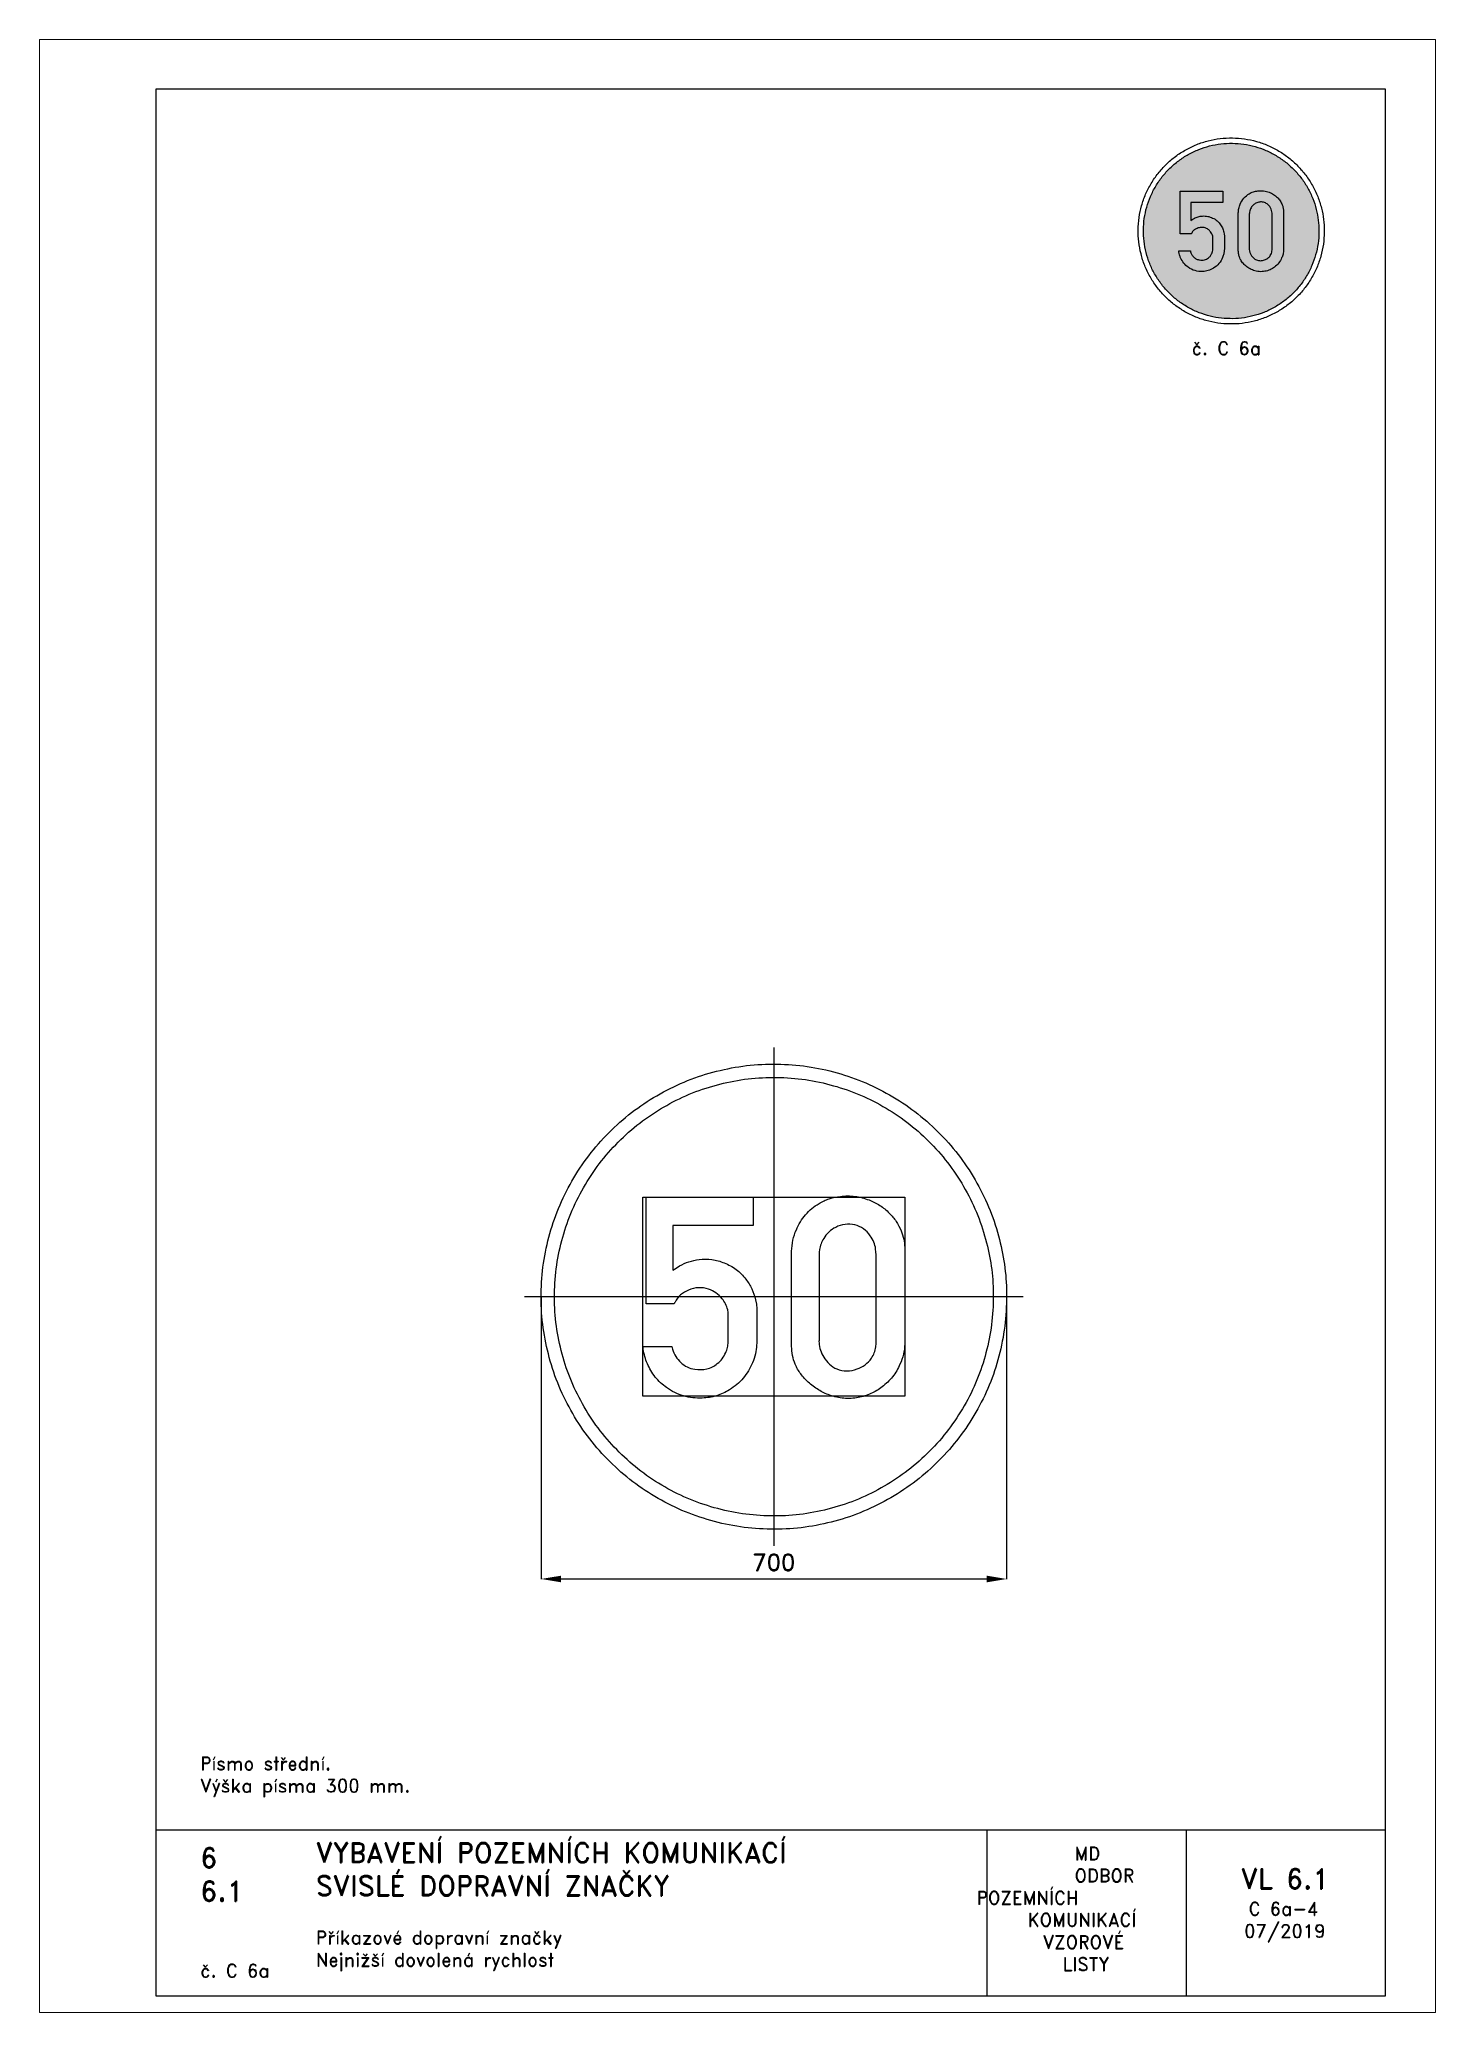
# Paper-space layout 'C 6a-4' of a CAD drawing. Header units: millimetres. Extents: x 0 to 210, y 0 to 297.
# The model-space entities are those that its viewports show. They can reach past a viewport. Long polylines and large blocks are cut down to what shows.
import ezdxf

# ---------------------------------------------------------------- set-up
doc = ezdxf.new("R2010")
doc.units = ezdxf.units.MM
doc.header["$LTSCALE"] = 5
doc.linetypes.add('ČERCHOVANÁX2', pattern=[2, 1, -0.5, 0, -0.5])
doc.linetypes.add('ČÁRKOVANÁX2', pattern=[1.5, 1, -0.5])
for name, color, linetype in [('Kóty', 2, 'Continuous'), ('Rozpiska', 7, 'Continuous'), ('Značka', 7, 'Continuous')]:
    doc.layers.add(name, color=color, linetype=linetype)
doc.layers.add('Rámeček', color=6, linetype='Continuous', plot=False)
doc.styles.get("Standard").update_dxf_attribs({"font": 'romand.shx', "height": 25})
doc.dimstyles.get("Standard").update_dxf_attribs({"dimtxt": 25, "dimasz": 30, "dimexe": 0.18, "dimexo": 0.0625, "dimgap": 12.5, "dimtad": 1, "dimdec": 0, "dimzin": 0, "dimdsep": 46, "dimtxsty": 'Standard', "dimcen": 0.09, "dimadec": 0, "dimazin": 0, "dimtfac": 1, "dimtdec": 0, "dimtofl": 0, "dimtmove": 0, "dimatfit": 3, "dimfxl": 1, "dimtolj": 1, "dimtzin": 0, "dimarcsym": 0})

psp = doc.layouts.new('C 6a-4')

# ---------------------------------------------------------------- texts
at = {"layer": 'Rozpiska', "color": 7, "attachment_point": 1}
for s, width, heights, insert, char_height in [('\\pi8.03909;{\\C6;č. C 6a}', 27.98293665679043, [2.666666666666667], (165.2758677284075, 251.5084026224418), 2), ('Písmo střední.\\PVýška písma 300 mm. {\\H1.83333x; }', 155.5010732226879, [0], (24.16971776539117, 38.48305460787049), 2), ('6', 149.04217740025, [0], (24.16971776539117, 24.77143633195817), 3), ('{\\C6;VYBAVENÍ POZEMNÍCH KOMUNIKACÍ\\P}SVISLÉ DOPRAVNÍ ZNAČKY{\\H1.34524x; }', 149.04217740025, [0], (41.56166878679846, 25.56072462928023), 3), ('\\pi14.7414;{\\C6;MD\\P\\pi2.36044;}ODBOR POZEMNÍCH{\\H1.57143x; }\\P\\pi7.69378;KOMUNIKACÍ{\\H1.5x; }\\P\\pi9.97949;{\\C6;VZOROVÉ\\H1.47619x; \\H0.67742x;\\P\\pi12.93187;LISTY\\H1.26984x; }', 33.10184048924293, [0], (140.9534725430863, 24.94523992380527), 2), ('\\pi1.03113;{\\H1.5x;\\C6;VL 6.1\\P\\pi2.22157;\\H0.66667x;C 6a-4\\H1.66666x; \\H0.6x;\\P\\pi1.5549;07/2019\\H1.80159x; }', 16.06225436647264, [0], (179.6550617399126, 21.60975232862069), 2), ('6.1', 149.04217740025, [0], (24.16971776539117, 19.77734483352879), 3), ('{\\C6;Příkazové dopravní značky\\P}Nejnižší dovolená rychlost{\\H1.83333x; }', 149.04217740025, [0], (41.56166878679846, 12.28505153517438), 2), ('{\\C6;č. C 6a}', 18.33049291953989, [2.666666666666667], (24.16971776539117, 7.300906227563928), 2)]:
    psp.add_mtext_dynamic_manual_height_columns(s, width=width, gutter_width=100, heights=heights, dxfattribs=dict(at, insert=insert, char_height=char_height))

msp = doc.modelspace()

# ---------------------------------------------------------------- blocks, each defined once
blk = doc.blocks.new('*D1')
at = {"layer": 'Defpoints', "color": 0, "transparency": 16777216}
for p in [(-350.0289204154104, 0), (349.995, -1.145499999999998), (349.995, -424.9729600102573)]:
    blk.add_point(p, dxfattribs=at)
at = {"layer": 'Kóty', "color": 0, "lineweight": -2, "transparency": 16777216}
for p, q in [((-350.0289204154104, -0.0625), (-350.0289204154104, -425.1529600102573)), ((349.995, -1.207999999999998), (349.995, -425.1529600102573)), ((-320.0289204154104, -424.9729600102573), (319.995, -424.9729600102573))]:
    blk.add_line(p, q, dxfattribs=at)
at = {"layer": 'Kóty', "color": 0, "transparency": 16777216}
for points in [[(-320.0289204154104, -419.9729600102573), (-320.0289204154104, -429.9729600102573), (-350.0289204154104, -424.9729600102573)], [(319.995, -419.9729600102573), (319.995, -429.9729600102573), (349.995, -424.9729600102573)]]:
    blk.add_solid(points, dxfattribs=at)
at = {"layer": 'Kóty', "color": 0, "transparency": 16777216, "insert": (-0.01696020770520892, -399.9729600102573), "char_height": 25, "attachment_point": 5}
blk.add_mtext('\\A1;700', dxfattribs=at)

# ---------------------------------------------------------------- dimensions: what is measured, and where the dimension line sits
at = {"layer": 'Kóty'}
dim = msp.add_linear_dim(base=(349.995, -424.9729600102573), p1=(-350.0289204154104, 0), p2=(349.995, -1.145499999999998), dimstyle='Standard', dxfattribs=at)
dim.commit()
dim.dimension.update_dxf_attribs({"geometry": '*D1', "text_midpoint": (-0.01696020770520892, -399.9729600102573)})

# ---------------------------------------------------------------- linework, layer by layer
at = {"layer": 'Značka', "color": 6, "linetype": 'ČERCHOVANÁX2', "lineweight": 25, "ltscale": 5}
for p, q in [((0, 375.0000000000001), (0, -375)), ((375.0000000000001, 0), (-375, 0))]:
    msp.add_line(p, q, dxfattribs=at)
at = {"layer": 'Značka', "color": 5}
for points in [[(350, 0), (349.99, -2.290999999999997), (349.97, -4.58099999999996, -0.0321663), (346.49, -50.20799999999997, -0.0357215), (336.8599999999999, -95.00400000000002, -0.03666290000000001), (321.8299999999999, -138.262, -0.0347537), (300.79, -178.953, -0.03403780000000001), (274.96, -216.774, -0.03445209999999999), (244.23, -250.7057, -0.03456), (209.51, -280.5629, -0.0344272), (171.02, -305.3736, -0.0343885), (129.75, -325.2231, -0.0344186), (86.15000000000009, -339.2308, -0.034423), (41.16000000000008, -347.72408, -0.0344168), (-4.579999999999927, -349.9700147, -0.0344158), (-50.24000000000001, -346.52732, -0.0344163), (-95, -336.8593, -0.0344176), (-138.22, -321.7156, -0.034417), (-178.95, -300.7922, -0.03441690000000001), (-216.78, -274.9795, -0.03441549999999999), (-250.706, -244.227, -0.0344176), (-280.5599999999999, -209.504, -0.034417), (-305.3739999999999, -171.017, -0.0344152), (-325.2239999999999, -129.751, -0.0344154), (-339.2310000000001, -86.154, -0.03441669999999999), (-347.7239999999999, -41.15600000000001, -0.0344172), (-349.97, 4.58099999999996, -0.0344173), (-346.5269999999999, 50.24400000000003, -0.03441830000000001), (-336.8589999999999, 95.00400000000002, -0.0344154), (-321.716, 138.22, -0.0344157), (-300.7919999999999, 178.953, -0.0344166), (-274.9789999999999, 216.776, -0.0344159), (-244.227, 250.706, -0.0344181), (-209.5, 280.5599999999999, -0.0344174), (-171.02, 305.3739999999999, -0.0344136), (-129.75, 325.2239999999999, -0.0344152), (-86.15000000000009, 339.2310000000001, -0.0344157), (-41.16000000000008, 347.7239999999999, -0.034416), (4.579999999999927, 349.97, -0.0344175), (50.24000000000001, 346.5269999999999, -0.0344181), (95, 336.8589999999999, -0.034416), (138.22, 321.715, -0.0344165), (178.95, 300.7919999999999, -0.0344151), (216.77, 274.98, -0.0344044), (250.71, 244.227, -0.03441369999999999), (280.5699999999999, 209.501, -0.0344845), (305.3699999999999, 171.0169999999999, -0.0344151), (325.2, 129.763, -0.0340739), (339.23, 86.154, -0.03279319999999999), (347.51, 43.38400000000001, -0.0342652), (350, 0)], [(330, 0), (329.99, -2.160000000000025), (329.97, -4.319999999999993, -0.0321704), (326.6900000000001, -47.339, -0.0357246), (317.6099999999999, -89.57499999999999, -0.0366679), (303.4400000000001, -130.361, -0.0347561), (283.5999999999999, -168.727, -0.0340394), (259.25, -204.387, -0.0344529), (230.27, -236.38, -0.0345589), (197.54, -264.5307, -0.0344254), (161.24, -287.9237, -0.0343884), (122.3299999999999, -306.6389, -0.0344174), (81.23000000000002, -319.8462, -0.0344235), (38.79999999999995, -327.8541, -0.03441690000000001), (-4.319999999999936, -329.9717, -0.0344158), (-47.36999999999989, -326.7258, -0.0344166), (-89.57999999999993, -317.6102, -0.03441669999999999), (-130.3199999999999, -303.3319, -0.0344173), (-168.73, -283.6041, -0.034418), (-204.3900000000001, -259.2663, -0.0344168), (-236.38, -230.271, -0.0344172), (-264.528, -197.532, -0.0344153), (-287.924, -161.245, -0.0344161), (-306.6389999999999, -122.337, -0.0344172), (-319.846, -81.231, -0.0344163), (-327.8539999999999, -38.80400000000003, -0.0344151), (-329.972, 4.319999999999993, -0.0344158), (-326.7260000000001, 47.37300000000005, -0.0344158), (-317.61, 89.57499999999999, -0.0344181), (-303.332, 130.3219999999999, -0.03441549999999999), (-283.6039999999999, 168.727, -0.0344164), (-259.2660000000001, 204.389, -0.0344177), (-230.27, 236.38, -0.0344184), (-197.53, 264.528, -0.0344153), (-161.24, 287.924, -0.0344176), (-122.3399999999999, 306.6389999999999, -0.0344177), (-81.23000000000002, 319.846, -0.034418), (-38.79999999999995, 327.8539999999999, -0.0344164), (4.319999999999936, 329.972, -0.0344175), (47.36999999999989, 326.7260000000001, -0.0344163), (89.57999999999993, 317.61, -0.0344148), (130.3199999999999, 303.332, -0.0344174), (168.73, 283.604, -0.0344175), (204.3900000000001, 259.2669999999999, -0.0344082), (236.3800000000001, 230.271, -0.0344144), (264.53, 197.529, -0.03448569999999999), (287.9200000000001, 161.245, -0.03441880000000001), (306.6199999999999, 122.348, -0.0340729), (319.8499999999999, 81.231, -0.0327889), (327.6500000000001, 40.90499999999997, -0.03426780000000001), (330, 0)], [(-153.665, -75.18700000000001), (-153.1350000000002, -77.11200000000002), (-152.5650000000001, -79.031, 0.0613233), (-147.665, -89.918, 0.0760517), (-140.0350000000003, -99.06200000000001, 0.0812556), (-130.3050000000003, -105.738, 0.0740284), (-118.8150000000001, -109.187, 0.10254), (-100.875, -108.647, 0.11698), (-85.06500000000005, -100.8440000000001, 0.0723219), (-77.69500000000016, -93.37799999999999, 0.0587961), (-72.47499999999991, -84.219, 0.0438492), (-69.82500000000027, -76.62900000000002, 0.050802), (-68.66499999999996, -68.75), (-68.58500000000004, -66.62700000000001), (-68.56500000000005, -64.5), (-68.56500000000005, -28.125), (-68.89499999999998, -23.89200000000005), (-69.50500000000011, -19.71900000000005, 0.06829860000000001), (-72.64499999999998, -11.00400000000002, 0.0540163), (-77.875, -3.155999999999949, 0.0692736), (-87.10500000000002, 5.689000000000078, 0.0805467), (-98.375, 11.375, 0.0978133), (-113.3650000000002, 13.5, 0.091139), (-128.375, 9.938000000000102, 0.08546519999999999), (-140.3450000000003, 2.710000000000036, 0.103676), (-148.625, -8.061999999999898), (-149.2850000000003, -9.383000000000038), (-149.915, -10.71900000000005), (-192.0350000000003, -10.71900000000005), (-192.0350000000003, 150), (-31.31500000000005, 150), (-31.31500000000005, 107.2190000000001), (-151.875, 107.2190000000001), (-151.875, 39.71900000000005), (-146.9250000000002, 43.08699999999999), (-141.8450000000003, 46.25, -0.0517312), (-127.7150000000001, 52.55099999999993, -0.0527099), (-112.5050000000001, 55.8130000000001, -0.0657962), (-93.24499999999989, 55.79199999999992, -0.0655575), (-74.59500000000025, 50.78099999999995, -0.06936039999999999), (-56.69500000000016, 40.91200000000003, -0.07134700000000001), (-42.25500000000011, 26.53099999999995, -0.0596386), (-33.1550000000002, 11.75099999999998, -0.05379590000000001), (-27.59500000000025, -4.686999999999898), (-26.29500000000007, -11.38599999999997), (-25.78500000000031, -18.15599999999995), (-25.78500000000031, -19.0619999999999), (-25.78500000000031, -19.96900000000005), (-25.78500000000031, -68.125), (-25.83500000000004, -70.26599999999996), (-25.91499999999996, -72.406, -0.04531180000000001), (-27.83500000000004, -86.11900000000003, -0.0436563), (-32.19500000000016, -99.375, -0.08087029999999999), (-46.17500000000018, -122.584, -0.0845335), (-66.84500000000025, -140.062, -0.06981210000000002), (-86.35500000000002, -149.132, -0.06678619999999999), (-107.625, -152.625, -0.0846279), (-135.8650000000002, -149.357, -0.0887259), (-161.3150000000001, -136.812, -0.07418949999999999), (-178.415, -120.939, -0.07096480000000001), (-190.2550000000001, -100.937, -0.03576459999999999), (-194.1350000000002, -90.21299999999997, -0.0371737), (-196.415, -79.094), (-196.6550000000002, -77.142), (-196.875, -75.18700000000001), (-153.665, -75.18700000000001)], [(26.71499999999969, 63.125), (26.69499999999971, 65.8130000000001), (26.71499999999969, 68.5, -0.0490054), (28.67499999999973, 84.90499999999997, -0.0499934), (33.875, 100.75, -0.0795294), (47.64499999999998, 123.3869999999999, -0.089089), (67.90499999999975, 140.1559999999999, -0.05978020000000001), (83.40499999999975, 147.3299999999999, -0.052019), (100.1549999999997, 150.9059999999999, -0.0620177), (121.9949999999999, 150.934, -0.06449640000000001), (143.125, 145.5309999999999, -0.0554423), (159.4549999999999, 137.362, -0.0554658), (173.585, 125.8130000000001, -0.0511153), (183.9749999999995, 113.3299999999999, -0.0548841), (191.4949999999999, 98.96900000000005, -0.0452565), (195.335, 86.644, -0.0459833), (196.875, 73.875), (196.9449999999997, 69.40599999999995), (196.875, 64.9380000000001), (196.875, -65.81200000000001), (196.8949999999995, -68.5), (196.875, -71.18700000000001, -0.0518055), (194.8450000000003, -86.73599999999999, -0.04968819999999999), (189.7150000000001, -101.6559999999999, -0.0667841), (178.5349999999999, -120.433, -0.0659158), (162.835, -135.6559999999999, -0.0611122), (145.9250000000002, -145.971, -0.06414919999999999), (127.0249999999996, -151.7809999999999, -0.06966080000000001), (105.2650000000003, -152.94, -0.0674536), (84.02499999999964, -148.2190000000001, -0.05680109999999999), (66.89499999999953, -140.108, -0.0495954), (51.77500000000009, -128.5, -0.048053), (40.3449999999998, -116.121, -0.06587180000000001), (32.08500000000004, -101.6559999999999, -0.0547746), (28.10500000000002, -88.50299999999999, -0.0423539), (26.71499999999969, -74.781), (26.65499999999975, -70.29000000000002), (26.71499999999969, -65.81200000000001), (26.71499999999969, 63.125)], [(67.90499999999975, 63.125), (67.90499999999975, -65.81200000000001), (67.875, -67.61099999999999), (67.90499999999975, -69.406, 0.0738544), (70.00500000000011, -80.51299999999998, 0.05953390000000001), (75.05500000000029, -90.906, 0.070728), (83.5649999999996, -101.593, 0.0945954), (94.77499999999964, -108.812, 0.108399), (109.7849999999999, -111.776, 0.08755639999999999), (125.2150000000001, -108.812, 0.0781617), (137.415, -102.471, 0.08816619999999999), (146.7150000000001, -92.68700000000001, 0.0617554), (151.085, -84.51400000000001, 0.06115449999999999), (153.335, -75.56200000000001), (153.7650000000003, -70.69799999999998), (153.875, -65.81200000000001), (153.875, 63.125), (153.585, 67.36800000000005), (153.125, 71.59400000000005, 0.0582864), (150.2849999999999, 82.149, 0.0647146), (144.9349999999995, 91.78099999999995, 0.0880844), (134.7550000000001, 102.024, 0.0978912), (121.6549999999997, 107.9059999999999, 0.0998442), (107.0550000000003, 108.8240000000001, 0.0882705), (92.99499999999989, 104.3440000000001, 0.07417889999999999), (82.64499999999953, 97.31500000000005, 0.075698), (74.90499999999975, 87.65599999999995, 0.05262029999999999), (71.03499999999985, 79.54199999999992, 0.04605069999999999), (68.83500000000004, 70.84400000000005), (68.29500000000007, 66.99099999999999), (67.90499999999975, 63.125)]]:
    msp.add_lwpolyline(points, format="xyb", dxfattribs=at)
at = {"layer": 'Značka', "color": 6, "linetype": 'ČÁRKOVANÁX2', "ltscale": 2.5}
msp.add_lwpolyline([(-196.875, -150), (-196.875, 150), (196.875, 150), (196.875, -150), (-196.875, -150)], dxfattribs=at)

msp.set_redraw_order([(e.dxf.handle, doc.entitydb.next_handle()) for e in msp.query("TEXT MTEXT ATTDEF DIMENSION ARC_DIMENSION")])  # texts and dimensions are drawn at this point

# ---------------------------------------------------------------- hatches: boundary and pattern name
at = {"layer": 'Značka'}
h = psp.add_hatch(color=170, dxfattribs=at)
h.dxf.hatch_style = 1
edge = h.paths.add_edge_path()
edge.add_line((192.466792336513, 268.1721524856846), (192.4663923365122, 268.0857524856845))
edge.add_line((192.4663923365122, 268.0857524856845), (192.4655923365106, 267.9993524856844))
edge.add_arc((179.0404361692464, 268.1575769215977), 13.42608852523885, 351.9550326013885, 359.3247622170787, ccw=False)
edge.add_arc((180.343392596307, 267.9726865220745), 12.11007966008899, 343.77571138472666, 351.9584472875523, ccw=False)
edge.add_arc((180.5739841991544, 267.6346265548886), 11.79708716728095, 336.6437800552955, 345.03940043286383, ccw=False)
edge.add_arc((179.9798400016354, 267.8931138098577), 12.44502238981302, 328.6751341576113, 336.6356778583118, ccw=False)
edge.add_arc((179.6576781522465, 267.8565320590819), 12.70276003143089, 321.7749359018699, 329.57157834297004, ccw=False)
edge.add_arc((179.7793968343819, 267.7608544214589), 12.5479387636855, 313.8837276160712, 321.7742480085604, ccw=False)
edge.add_arc((179.6887032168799, 267.6114398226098), 12.50425835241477, 306.7390423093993, 314.6578560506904, ccw=False)
edge.add_arc((179.6560243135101, 267.6511948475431), 12.55566458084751, 298.86266722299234, 306.75002863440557, ccw=False)
edge.add_arc((179.5030982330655, 267.5841003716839), 12.57182404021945, 291.74171365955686, 299.6206739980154, ccw=False)
edge.add_arc((179.5054266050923, 267.5690707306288), 12.55700153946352, 283.8719013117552, 291.75724829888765, ccw=False)
edge.add_arc((179.3439413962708, 267.5289924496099), 12.55791085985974, 276.74460982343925, 284.6310555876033, ccw=False)
edge.add_arc((179.3418366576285, 267.5296338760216), 12.55879519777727, 268.869210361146, 276.75380193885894, ccw=False)
edge.add_arc((179.175009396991, 267.5320668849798), 12.55904371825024, 261.7459113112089, 269.63038843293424, ccw=False)
edge.add_arc((179.1732760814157, 267.5354071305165), 12.56210071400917, 253.8713764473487, 261.7559222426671, ccw=False)
edge.add_arc((179.0125086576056, 267.5764969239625), 12.5580081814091, 246.7434463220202, 254.6281065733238, ccw=False)
edge.add_arc((179.0114124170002, 267.5812070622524), 12.56190308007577, 238.8724118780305, 246.7565227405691, ccw=False)
edge.add_arc((178.8682244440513, 267.6647454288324), 12.56048682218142, 231.7447098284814, 239.62854599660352, ccw=False)
edge.add_arc((178.8670963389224, 267.6663033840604), 12.56101187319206, 223.8693831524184, 231.7531506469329, ccw=False)
edge.add_arc((178.7500238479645, 267.7857157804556), 12.56047974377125, 216.7477186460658, 224.6321957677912, ccw=False)
edge.add_arc((178.7494984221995, 267.7851760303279), 12.55973580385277, 208.8631375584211, 216.7471797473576, ccw=False)
edge.add_arc((178.6653042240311, 267.9323878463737), 12.55820738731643, 201.7508753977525, 209.6367946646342, ccw=False)
edge.add_arc((178.6667781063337, 267.9345994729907), 12.56039599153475, 193.8733458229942, 201.7577542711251, ccw=False)
edge.add_arc((178.6262815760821, 268.0932738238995), 12.56019473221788, 186.7361678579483, 194.6203702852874, ccw=False)
edge.add_arc((178.6260973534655, 268.0977515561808), 12.56053780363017, 178.8723027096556, 186.7565509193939, ccw=False)
edge.add_arc((178.6291651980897, 268.2655844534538), 12.56142360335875, 171.7545332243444, 179.6379802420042, ccw=False)
edge.add_arc((178.6258976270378, 268.2647294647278), 12.55831249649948, 163.8628672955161, 171.7485347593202, ccw=False)
edge.add_arc((178.6732446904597, 268.425870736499), 12.56012984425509, 156.7444011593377, 164.6290385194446, ccw=False)
edge.add_arc((178.6729900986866, 268.4276576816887), 12.55919048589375, 148.8662456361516, 156.7514323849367, ccw=False)
edge.add_arc((178.7590090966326, 268.5735623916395), 12.5585233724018, 141.7543903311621, 149.6389590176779, ccw=False)
edge.add_arc((178.7599085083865, 268.5716164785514), 12.56043436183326, 133.8651154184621, 141.7499587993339, ccw=False)
edge.add_arc((178.8788360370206, 268.6897529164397), 12.55879202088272, 126.74436035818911, 134.6297989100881, ccw=False)
edge.add_arc((178.8809633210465, 268.6923460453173), 12.55798717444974, 118.87455536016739, 126.75921561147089, ccw=False)
edge.add_arc((179.0267613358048, 268.7703250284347), 12.56119558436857, 111.7447186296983, 119.62869214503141, ccw=False)
edge.add_arc((179.0282281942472, 268.7712185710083), 12.56090916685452, 103.86782901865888, 111.75244348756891, ccw=False)
edge.add_arc((179.1901256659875, 268.8129043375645), 12.56035506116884, 96.74550706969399, 104.63041912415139, ccw=False)
edge.add_arc((179.1918569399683, 268.8148208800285), 12.55865529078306, 88.8696948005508, 96.754377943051, ccw=False)
edge.add_arc((179.3585846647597, 268.8127575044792), 12.55853625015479, 81.74561873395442, 89.63041633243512, ccw=False)
edge.add_arc((179.3604236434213, 268.8099680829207), 12.56103295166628, 73.870514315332, 81.75574684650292, ccw=False)
edge.add_arc((179.521332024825, 268.7682881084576), 12.55746971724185, 66.74366184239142, 74.62864257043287, ccw=False)
edge.add_arc((179.5230646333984, 268.7649483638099), 12.55985432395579, 58.87152341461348, 66.75693907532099, ccw=False)
edge.add_arc((179.6654072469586, 268.6793002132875), 12.56068334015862, 51.74568976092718, 59.62931990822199, ccw=False)
edge.add_arc((179.6613795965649, 268.6726034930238), 12.56843584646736, 43.870983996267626, 51.750173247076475, ccw=False)
edge.add_arc((179.7816660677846, 268.5576487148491), 12.5624888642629, 36.74554680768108, 44.629176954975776, ccw=False)
edge.add_arc((179.8082475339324, 268.5740829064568), 12.53135746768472, 28.856584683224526, 36.75804703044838, ccw=False)
edge.add_arc((179.8674229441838, 268.4161859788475), 12.55684244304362, 21.73455128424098, 29.61792962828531, ccw=False)
edge.add_arc((179.7428051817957, 268.3653777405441), 12.69141574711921, 13.933398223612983, 21.739288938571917, ccw=False)
edge.add_arc((179.9269457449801, 268.237726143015), 12.54455915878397, 7.192524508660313, 14.701816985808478, ccw=False)
edge.add_arc((180.4928309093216, 268.3050462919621), 11.97469886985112, -0.6358749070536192, 7.211953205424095, ccw=False)
h = psp.add_hatch(color=255, dxfattribs=at)
h.dxf.hatch_style = 1
edge = h.paths.add_edge_path()
edge.add_line((180.3355923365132, 270.6971524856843), (180.3347923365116, 270.8046724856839))
edge.add_line((180.3347923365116, 270.8046724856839), (180.3355923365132, 270.9121524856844))
edge.add_arc((183.7143432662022, 270.841257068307), 3.379494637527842, 167.5757219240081, 178.7979545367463, ccw=False)
edge.add_arc((183.6794892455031, 270.8477148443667), 3.344067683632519, 156.1071820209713, 167.5552940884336, ccw=False)
edge.add_arc((183.7257580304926, 270.9344085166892), 3.352690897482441, 139.5937549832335, 157.7822683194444, ccw=False)
edge.add_arc((183.4453280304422, 271.1869315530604), 2.975484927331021, 119.4322520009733, 139.7961851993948, ccw=False)
edge.add_arc((183.4889666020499, 271.3383066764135), 2.867294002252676, 107.99436268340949, 121.6786897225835, ccw=False)
edge.add_arc((183.6237732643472, 270.9256083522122), 3.301450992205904, 96.0957292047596, 108.0068698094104, ccw=False)
edge.add_arc((183.7144898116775, 270.700921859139), 3.535122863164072, 82.97584144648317, 97.1710707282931, ccw=False)
edge.add_arc((183.7351559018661, 270.8389287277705), 3.395626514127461, 68.2761254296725, 83.03716655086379, ccw=False)
edge.add_arc((183.8496976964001, 270.8936617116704), 3.303508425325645, 57.077000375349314, 69.77044429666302, ccw=False)
edge.add_arc((183.8520141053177, 270.8959740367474), 3.300308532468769, 44.39012479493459, 57.08893800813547, ccw=False)
edge.add_arc((183.9824471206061, 270.9276638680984), 3.185672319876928, 33.919405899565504, 45.62398302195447, ccw=False)
edge.add_arc((184.1676694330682, 271.0520997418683), 2.962532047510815, 21.355420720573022, 33.92132273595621, ccw=False)
edge.add_arc((184.2858044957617, 271.0376534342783), 2.858326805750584, 12.1225659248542, 22.487519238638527, ccw=False)
edge.add_arc((184.3401862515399, 271.04833643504), 2.80291443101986, 1.6113308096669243, 12.142508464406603, ccw=False)
edge.add_line((187.1419923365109, 271.1271524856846), (187.1447923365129, 270.9483924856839))
edge.add_line((187.1447923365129, 270.9483924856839), (187.1419923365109, 270.769672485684))
edge.add_line((187.1419923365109, 270.769672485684), (187.1419923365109, 265.5396724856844))
edge.add_line((187.1419923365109, 265.5396724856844), (187.1427923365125, 265.4321524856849))
edge.add_line((187.1427923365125, 265.4321524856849), (187.1419923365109, 265.3246724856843))
edge.add_arc((184.1080288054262, 265.4044911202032), 3.035013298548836, 346.6306475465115, 358.4929890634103, ccw=False)
edge.add_arc((183.9628808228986, 265.4342017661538), 3.183101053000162, 335.3361299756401, 346.71446868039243, ccw=False)
edge.add_arc((183.8329350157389, 265.3969571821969), 3.286830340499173, 321.5884920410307, 336.87158581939, ccw=False)
edge.add_arc((183.7949652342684, 265.4218502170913), 3.33205094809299, 306.57377595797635, 321.6587422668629, ccw=False)
edge.add_arc((183.760617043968, 265.2963200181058), 3.253316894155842, 294.38870032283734, 308.3771879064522, ccw=False)
edge.add_arc((183.8240183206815, 265.1512448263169), 3.095008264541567, 279.7469176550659, 294.4287142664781, ccw=False)
edge.add_arc((183.7472220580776, 265.186282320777), 3.143315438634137, 265.07919152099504, 281.0185216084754, ccw=False)
edge.add_arc((183.7494963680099, 265.2834765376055), 3.240352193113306, 249.75069984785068, 265.18654358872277, ccw=False)
edge.add_arc((183.708750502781, 265.4116691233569), 3.347538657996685, 238.1606551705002, 251.164535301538, ccw=False)
edge.add_arc((183.9751749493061, 265.8411634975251), 3.852956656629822, 226.8070928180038, 238.16421561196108, ccw=False)
edge.add_arc((183.6795577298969, 265.6528636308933), 3.514406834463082, 217.215227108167, 228.2196985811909, ccw=False)
edge.add_arc((182.9019960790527, 265.0651223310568), 2.539709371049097, 202.1903527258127, 217.2652785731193, ccw=False)
edge.add_arc((182.8648833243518, 265.0934066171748), 2.516349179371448, 190.5649839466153, 203.1058656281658, ccw=False)
edge.add_arc((183.5974238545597, 265.2340707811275), 3.262264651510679, 180.9336706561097, 190.6346715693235, ccw=False)
edge.add_line((180.3355923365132, 265.1809124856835), (180.333192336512, 265.3605524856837))
edge.add_line((180.333192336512, 265.3605524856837), (180.3355923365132, 265.5396724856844))
edge.add_line((180.3355923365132, 265.5396724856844), (180.3355923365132, 270.6971524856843))
edge = h.paths.add_edge_path(flags=16)
edge.add_line((181.9831923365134, 270.6971524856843), (181.9831923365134, 265.5396724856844))
edge.add_line((181.9831923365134, 265.5396724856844), (181.981992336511, 265.4677124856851))
edge.add_line((181.981992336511, 265.4677124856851), (181.9831923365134, 265.3959124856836))
edge.add_arc((183.5208943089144, 265.4565647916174), 1.538897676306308, 182.2587736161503, 199.1542811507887)
edge.add_arc((183.9077330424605, 265.5890222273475), 1.947782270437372, 199.1012613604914, 212.729340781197)
edge.add_arc((183.9428335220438, 265.5193545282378), 1.941193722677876, 210.4387617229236, 226.6214767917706)
edge.add_arc((183.5901084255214, 265.1384953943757), 1.422125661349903, 226.4116576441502, 248.0270060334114)
edge.add_arc((183.628413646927, 265.1288209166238), 1.428023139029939, 246.4563110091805, 271.2029066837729)
edge.add_arc((183.6310628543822, 265.5091751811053), 1.808269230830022, 270.8659792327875, 290.8813852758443)
edge.add_arc((183.7132816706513, 265.4978235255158), 1.769854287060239, 288.5248420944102, 306.4018383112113)
edge.add_arc((183.8484961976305, 265.3156190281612), 1.542960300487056, 306.3757532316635, 326.529844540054)
edge.add_arc((183.904592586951, 265.3330642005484), 1.506474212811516, 324.7994742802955, 338.9348181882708)
edge.add_arc((183.8970334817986, 265.3371771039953), 1.515006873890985, 338.892420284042, 352.8905662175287)
edge.add_line((185.4003923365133, 265.149672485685), (185.4175923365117, 265.3442324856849))
edge.add_line((185.4175923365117, 265.3442324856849), (185.4219923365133, 265.5396724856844))
edge.add_line((185.4219923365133, 265.5396724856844), (185.4219923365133, 270.6971524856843))
edge.add_line((185.4219923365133, 270.6971524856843), (185.4103923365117, 270.8668724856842))
edge.add_line((185.4103923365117, 270.8668724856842), (185.3919923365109, 271.0359124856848))
edge.add_arc((183.5304589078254, 270.7614186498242), 1.881662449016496, 8.388146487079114, 21.73130878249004)
edge.add_arc((183.6892443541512, 270.8275079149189), 1.709693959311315, 21.64413274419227, 36.45497376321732)
edge.add_arc((183.7069528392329, 270.9015097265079), 1.65220613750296, 34.75551268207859, 54.89100128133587)
edge.add_arc((183.8000791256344, 271.0453558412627), 1.480985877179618, 54.63767717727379, 77.00143429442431)
edge.add_arc((183.7501656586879, 271.0590515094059), 1.479771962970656, 74.99865668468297, 97.8056754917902)
edge.add_arc((183.771568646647, 270.8550921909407), 1.684760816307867, 97.58476425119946, 117.7625747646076)
edge.add_arc((183.7221523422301, 270.8177345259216), 1.695901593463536, 115.6968832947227, 132.6663555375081)
edge.add_arc((183.6866721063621, 270.8549474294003), 1.644492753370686, 132.6360842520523, 149.9517642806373)
edge.add_arc((183.7235131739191, 270.7826912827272), 1.713130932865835, 148.4767463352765, 160.5253185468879)
edge.add_arc((183.9491746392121, 270.7031512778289), 1.952399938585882, 160.5324762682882, 171.0790682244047)
edge.add_line((182.0203923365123, 271.0059124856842), (181.9987923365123, 270.8517924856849))
edge.add_line((181.9987923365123, 270.8517924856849), (181.9831923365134, 270.6971524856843))
edge = h.paths.add_edge_path()
edge.add_line((173.1203923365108, 265.1646724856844), (173.1415923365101, 265.0876724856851))
edge.add_line((173.1415923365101, 265.0876724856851), (173.1643923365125, 265.0109124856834))
edge.add_arc((175.0310608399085, 265.5892114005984), 1.954195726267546, 197.2131215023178, 211.2498090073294)
edge.add_arc((174.7083781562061, 265.3900146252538), 1.574995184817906, 211.1443914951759, 228.540669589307)
edge.add_arc((174.676372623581, 265.2657022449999), 1.461805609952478, 226.254198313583, 244.8357870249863)
edge.add_arc((174.7479413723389, 265.4172536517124), 1.629405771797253, 244.824022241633, 261.7591907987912)
edge.add_arc((174.8210836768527, 265.5466379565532), 1.768757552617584, 260.0148075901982, 283.4333955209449)
edge.add_arc((174.890283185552, 265.3153510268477), 1.527782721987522, 282.924296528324, 309.6128405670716)
edge.add_arc((174.9848628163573, 265.3014374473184), 1.458165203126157, 307.0976659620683, 323.6438166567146)
edge.add_arc((174.7112210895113, 265.5049573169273), 1.799189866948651, 323.5900455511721, 337.0496235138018)
edge.add_arc((174.6933881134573, 265.5583744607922), 1.836925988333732, 335.7321467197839, 345.7752096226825)
edge.add_arc((174.9502718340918, 265.4923206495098), 1.571687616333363, 345.8082131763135, 357.4411732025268)
edge.add_line((176.5203923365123, 265.4221524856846), (176.5235923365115, 265.507072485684))
edge.add_line((176.5235923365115, 265.507072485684), (176.5243923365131, 265.5921524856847))
edge.add_line((176.5243923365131, 265.5921524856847), (176.5243923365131, 267.0471524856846))
edge.add_line((176.5243923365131, 267.0471524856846), (176.5111923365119, 267.2164724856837))
edge.add_line((176.5111923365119, 267.2164724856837), (176.4867923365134, 267.3833924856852))
edge.add_arc((175.1539301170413, 267.1000911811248), 1.362637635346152, 11.99969951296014, 27.62831484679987)
edge.add_arc((174.8079367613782, 266.9235512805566), 1.751051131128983, 27.49615527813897, 39.86376011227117)
edge.add_arc((174.6966984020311, 266.8968085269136), 1.854270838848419, 38.2947152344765, 54.14573179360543)
edge.add_arc((174.8560463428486, 267.1233218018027), 1.577349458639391, 54.01781194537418, 72.43798918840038)
edge.add_arc((174.8170202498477, 267.1518032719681), 1.562642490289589, 70.75840902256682, 93.10448210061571)
edge.add_arc((174.8197775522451, 267.0076575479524), 1.706733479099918, 92.93484262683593, 113.7648165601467)
edge.add_arc((174.7321392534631, 267.0347726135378), 1.648057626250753, 111.3555329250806, 130.8952316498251)
edge.add_arc((174.5154304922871, 267.2750549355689), 1.32456783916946, 130.6138770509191, 154.2900782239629)
edge.add_line((173.3219923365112, 267.8496724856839), (173.2955923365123, 267.7968324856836))
edge.add_line((173.2955923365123, 267.7968324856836), (173.2703923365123, 267.743392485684))
edge.add_line((173.2703923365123, 267.743392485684), (171.5855923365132, 267.743392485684))
edge.add_line((171.5855923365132, 267.743392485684), (171.5855923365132, 274.1721524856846))
edge.add_line((171.5855923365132, 274.1721524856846), (178.0143923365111, 274.1721524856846))
edge.add_line((178.0143923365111, 274.1721524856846), (178.0143923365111, 272.4609124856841))
edge.add_line((178.0143923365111, 272.4609124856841), (173.1919923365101, 272.4609124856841))
edge.add_line((173.1919923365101, 272.4609124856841), (173.1919923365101, 269.7609124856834))
edge.add_line((173.1919923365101, 269.7609124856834), (173.3899923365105, 269.8956324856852))
edge.add_line((173.3899923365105, 269.8956324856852), (173.5931923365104, 270.022152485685))
edge.add_arc((175.0905597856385, 267.4240550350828), 2.998702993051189, 108.1108774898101, 119.95623621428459, ccw=False)
edge.add_arc((175.0797320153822, 267.4618437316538), 2.959420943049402, 96.07000738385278, 108.13905760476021, ccw=False)
edge.add_arc((175.1488144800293, 267.4897041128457), 2.93989481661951, 82.4086908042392, 97.46636517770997, ccw=False)
edge.add_arc((175.1491102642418, 267.4710080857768), 2.958389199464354, 67.45900009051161, 82.46220341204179, ccw=False)
edge.add_arc((175.2251795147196, 267.4377047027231), 2.961151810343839, 53.194852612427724, 69.06566713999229, ccw=False)
edge.add_arc((175.2826108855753, 267.5074036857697), 2.870941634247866, 36.95535752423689, 53.2792246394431, ccw=False)
edge.add_arc((175.2893461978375, 267.4173621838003), 2.920680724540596, 24.794482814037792, 38.446472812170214, ccw=False)
edge.add_arc((175.0052121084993, 267.2828875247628), 3.235017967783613, 12.529007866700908, 24.846247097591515, ccw=False)
edge.add_line((178.1631923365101, 267.9846724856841), (178.2151923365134, 267.7167124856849))
edge.add_line((178.2151923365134, 267.7167124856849), (178.235592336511, 267.4459124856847))
edge.add_line((178.235592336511, 267.4459124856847), (178.235592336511, 267.4096724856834))
edge.add_line((178.235592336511, 267.4096724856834), (178.235592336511, 267.373392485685))
edge.add_line((178.235592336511, 267.373392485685), (178.235592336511, 265.4471524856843))
edge.add_line((178.235592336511, 265.4471524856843), (178.2335923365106, 265.361512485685))
edge.add_line((178.2335923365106, 265.361512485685), (178.2303923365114, 265.2759124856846))
edge.add_arc((175.1718419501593, 265.424513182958), 3.062158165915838, 346.84085138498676, 357.2184525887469, ccw=False)
edge.add_arc((175.0357333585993, 265.459079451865), 3.202563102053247, 336.79409932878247, 346.79303727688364, ccw=False)
edge.add_arc((174.848457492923, 265.4503607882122), 3.372244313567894, 319.6903052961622, 338.1841662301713, ccw=False)
edge.add_arc((174.9537844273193, 265.3469438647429), 3.225041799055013, 300.5531181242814, 319.88081861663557, ccw=False)
edge.add_arc((174.9101225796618, 265.1692966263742), 3.096896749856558, 286.94631713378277, 302.92015481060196, ccw=False)
edge.add_arc((174.8667129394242, 265.3075967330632), 3.241844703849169, 271.68419343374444, 286.9677663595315, ccw=False)
edge.add_arc((174.7805877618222, 265.4455745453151), 3.383288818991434, 253.7243670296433, 273.07354873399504, ccw=False)
edge.add_arc((174.7261667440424, 265.2945762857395), 3.223105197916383, 233.61936867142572, 253.90073810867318, ccw=False)
edge.add_arc((174.6001373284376, 265.3093544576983), 3.162170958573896, 218.6451782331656, 235.61706652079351, ccw=False)
edge.add_arc((174.6979784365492, 265.3946630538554), 3.29186711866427, 202.5046639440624, 218.7413785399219, ccw=False)
edge.add_arc((174.5738526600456, 265.4326364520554), 3.192796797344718, 195.793816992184, 203.9869674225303, ccw=False)
edge.add_arc((174.4429521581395, 265.3985017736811), 3.05754874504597, 187.330286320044, 195.8459496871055, ccw=False)
edge.add_line((171.4103923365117, 265.0083924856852), (171.4007923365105, 265.0864724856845))
edge.add_line((171.4007923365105, 265.0864724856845), (171.3919923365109, 265.1646724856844))
edge.add_line((171.3919923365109, 265.1646724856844), (173.1203923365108, 265.1646724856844))

# ---------------------------------------------------------------- linework, layer by layer
at = {"layer": 'Rozpiska', "color": 7}
for p, q in [((17.5, 27.5), (202.5, 27.5)), ((142.5, 27.5), (142.5, 2.5)), ((172.5, 27.5), (172.5, 2.5))]:
    psp.add_line(p, q, dxfattribs=at)
psp.add_lwpolyline([(17.5, 2.5), (202.5, 2.5), (202.5, 289.5), (17.5, 289.5)], close=True, dxfattribs=at)
at = {"layer": 'Značka', "color": 7}
psp.add_lwpolyline([(193.2667923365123, 268.1721524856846), (193.2663923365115, 268.0805124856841), (193.2655923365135, 267.9889124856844, -0.0321663), (193.1263923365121, 266.1638324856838, -0.0357163), (192.7411923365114, 264.371992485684, -0.0366779), (192.1399923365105, 262.6416724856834, -0.0347491), (191.2983923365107, 261.0140324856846, -0.0340332), (190.2651923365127, 259.5011924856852, -0.0344581), (189.0359923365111, 258.1439244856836, -0.0345618), (187.6471923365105, 256.9496364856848, -0.0344201), (186.1075923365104, 255.9572084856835, -0.034386), (184.456792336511, 255.1632284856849, -0.0344204), (182.7127923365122, 254.6029204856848, -0.034424), (180.9131923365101, 254.2631892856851, -0.0344166), (179.0835923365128, 254.1733518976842, -0.0344157), (177.2571923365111, 254.3110596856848, -0.0344179), (175.466792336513, 254.6977804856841, -0.0344149), (173.7379923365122, 255.303528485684, -0.0344134), (172.1087923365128, 256.1404644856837, -0.0344139), (170.5955923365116, 257.1729724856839, -0.0344209), (169.238392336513, 258.4030724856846, -0.0344144), (168.0443923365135, 259.791992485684, -0.0344171), (167.0519923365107, 261.3314724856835, -0.0344176), (166.2579923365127, 262.9821124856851, -0.0344218), (165.6975923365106, 264.7259924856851, -0.034422), (165.3579923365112, 266.5259124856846, -0.0344132), (165.2679923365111, 268.3553924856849, -0.0344133), (165.4055923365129, 270.1819124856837, -0.034417), (165.7923923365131, 271.9723124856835, -0.0344129), (166.3979923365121, 273.7009524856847, -0.0344217), (167.2351923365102, 275.3302724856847, -0.0344166), (168.2675923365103, 276.8431924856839, -0.0344159), (169.4975923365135, 278.2003924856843, -0.0344181), (170.8867923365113, 279.3945524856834, -0.03441880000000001), (172.4259923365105, 280.387112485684, -0.0344159), (174.0767923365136, 281.1811124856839, -0.0344152), (175.8207923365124, 281.7413924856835, -0.0344163), (177.6203923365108, 282.0811124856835, -0.0344157), (179.4499923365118, 282.170952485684, -0.0344179), (181.2763923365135, 282.0332324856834, -0.0344168), (183.0667923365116, 281.6465124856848, -0.0344146), (184.7955923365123, 281.0407524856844, -0.0344213), (186.4247923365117, 280.2038324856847, -0.0344153), (187.9375923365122, 279.1713524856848, -0.0344061), (189.2951923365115, 277.9412324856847, -0.0344115), (190.4895923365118, 276.5521924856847, -0.0344779), (191.4815923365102, 275.012832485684, -0.0344176), (192.2747923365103, 273.3626724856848, -0.0340815), (192.8359923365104, 271.6183124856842, -0.032796), (193.1671923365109, 269.9075124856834, -0.034254), (193.2667923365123, 268.1721524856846)], format="xyb", dxfattribs=at)
at = {"layer": 'Značka', "color": 170}
psp.add_lwpolyline([(192.466792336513, 268.1721524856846), (192.4663923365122, 268.0857524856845), (192.4655923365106, 267.9993524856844, -0.0321676), (192.3343923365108, 266.2785924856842, -0.0357191), (191.971192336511, 264.5891524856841, -0.03664919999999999), (191.4043923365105, 262.9577124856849, -0.03474840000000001), (190.6107923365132, 261.4230724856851, -0.0340324), (189.6367923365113, 259.9966724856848, -0.0344425), (188.477592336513, 258.7169524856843, -0.0345661), (187.1683923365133, 257.5909244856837, -0.0344287), (185.716792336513, 256.6552044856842, -0.034392), (184.1599923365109, 255.9065964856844, -0.0344199), (182.5159923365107, 255.3783044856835, -0.0344247), (180.818792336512, 255.0579884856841, -0.0344166), (179.093992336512, 254.9732844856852, -0.0344161), (177.3719923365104, 255.1031204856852, -0.0344164), (175.6835923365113, 255.467744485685, -0.03441690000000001), (174.0539923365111, 256.0388764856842, -0.0344145), (172.5175923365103, 256.8279884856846, -0.0344133), (171.0911923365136, 257.801500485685, -0.034413), (169.8115923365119, 258.9613124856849, -0.0344161), (168.6855923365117, 260.2708724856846, -0.0344142), (167.749992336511, 261.7223524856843, -0.0344224), (167.0011923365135, 263.278672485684, -0.0344158), (166.4727923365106, 264.9229124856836, -0.0344149), (166.1527923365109, 266.6199924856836, -0.0344151), (166.0679923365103, 268.3449524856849, -0.0344116), (166.1975923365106, 270.0670724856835, -0.0344213), (166.5623923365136, 271.7551524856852, -0.0344168), (167.1335923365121, 273.3850324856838, -0.0344192), (167.9227923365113, 274.9212324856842, -0.0344165), (168.8959923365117, 276.3477124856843, -0.0344177), (170.0559923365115, 277.627352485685, -0.0344203), (171.365592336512, 278.7532724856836, -0.03441690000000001), (172.8167923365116, 279.6891124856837, -0.0344139), (174.3731923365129, 280.4377124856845, -0.03441669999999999), (176.0175923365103, 280.9659924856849, -0.034418), (177.7147923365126, 281.2863124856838, -0.034417), (179.4395923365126, 281.3710324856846, -0.0344175), (181.1615923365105, 281.241192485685, -0.0344194), (182.8499923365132, 280.8765524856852, -0.03441830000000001), (184.4795923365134, 280.3054324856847, -0.0344202), (186.0159923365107, 279.5163124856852, -0.0344124), (187.4423923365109, 278.5428324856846, -0.034393), (188.7219923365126, 277.3829924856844, -0.0344124), (189.8479923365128, 276.0733124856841, -0.0344903), (190.7835923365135, 274.621952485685, -0.03441130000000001), (191.5315923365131, 273.0660724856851, -0.0340728), (192.0607923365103, 271.4213924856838, -0.0327772), (192.372792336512, 269.8083524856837, -0.034256), (192.466792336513, 268.1721524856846)], format="xyb", dxfattribs=at)
at = {"layer": 'Značka', "color": 255}
for points in [[(173.1203923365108, 265.1646724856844), (173.1415923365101, 265.0876724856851), (173.1643923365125, 265.0109124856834, 0.0613233), (173.3603923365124, 264.5754324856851, 0.0760517), (173.6655923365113, 264.2096724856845, 0.0812556), (174.0547923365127, 263.9426324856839, 0.0740284), (174.5143923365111, 263.8046724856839, 0.10254), (175.231992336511, 263.8262724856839, 0.11698), (175.8643923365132, 264.1383924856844, 0.0723219), (176.1591923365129, 264.4370324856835, 0.0587961), (176.3679923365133, 264.8033924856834, 0.0438492), (176.473992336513, 265.1069924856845, 0.050802), (176.5203923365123, 265.4221524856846), (176.5235923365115, 265.507072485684), (176.5243923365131, 265.5921524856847), (176.5243923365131, 267.0471524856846), (176.5111923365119, 267.2164724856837), (176.4867923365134, 267.3833924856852, 0.06829860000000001), (176.3611923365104, 267.7319924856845, 0.0540163), (176.1519923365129, 268.0459124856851, 0.0692736), (175.7827923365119, 268.399712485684, 0.0805467), (175.3319923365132, 268.6271524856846, 0.0978133), (174.7323923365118, 268.7121524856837, 0.091139), (174.1319923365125, 268.5696724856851, 0.08546519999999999), (173.6531923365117, 268.2805524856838, 0.103676), (173.3219923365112, 267.8496724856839), (173.2955923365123, 267.7968324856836), (173.2703923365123, 267.743392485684), (171.5855923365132, 267.743392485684), (171.5855923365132, 274.1721524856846), (178.0143923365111, 274.1721524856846), (178.0143923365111, 272.4609124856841), (173.1919923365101, 272.4609124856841), (173.1919923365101, 269.7609124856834), (173.3899923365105, 269.8956324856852), (173.5931923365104, 270.022152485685, -0.0517312), (174.1583923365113, 270.2741924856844, -0.0527099), (174.7667923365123, 270.4046724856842, -0.0657962), (175.5371923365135, 270.4038324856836, -0.0655575), (176.2831923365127, 270.2033924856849, -0.06936039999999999), (176.9991923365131, 269.8086324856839, -0.07134700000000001), (177.5767923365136, 269.2333924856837, -0.0596386), (177.9407923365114, 268.6421924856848, -0.05379590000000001), (178.1631923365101, 267.9846724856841), (178.2151923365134, 267.7167124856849), (178.235592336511, 267.4459124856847), (178.235592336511, 267.4096724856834), (178.235592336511, 267.373392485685), (178.235592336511, 265.4471524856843), (178.2335923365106, 265.361512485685), (178.2303923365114, 265.2759124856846, -0.04531180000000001), (178.1535923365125, 264.7273924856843, -0.0436563), (177.9791923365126, 264.1971524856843, -0.08087029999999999), (177.4199923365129, 263.2687924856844, -0.0845335), (176.5931923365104, 262.5696724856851, -0.06981210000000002), (175.8127923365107, 262.2068724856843, -0.06678619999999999), (174.9619923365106, 262.0671524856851, -0.0846279), (173.8323923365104, 262.1978724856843, -0.0887259), (172.8143923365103, 262.6996724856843, -0.07418949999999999), (172.1303923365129, 263.3345924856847, -0.07096480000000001), (171.6567923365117, 264.1346724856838, -0.03576459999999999), (171.5015923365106, 264.5636324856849, -0.0371737), (171.4103923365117, 265.0083924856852), (171.4007923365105, 265.0864724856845), (171.3919923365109, 265.1646724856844), (173.1203923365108, 265.1646724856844)], [(180.3355923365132, 270.6971524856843), (180.3347923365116, 270.8046724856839), (180.3355923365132, 270.9121524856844, -0.0490054), (180.4139923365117, 271.5683524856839, -0.0499934), (180.6219923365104, 272.2021524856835, -0.0795294), (181.1727923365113, 273.1076324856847, -0.089089), (181.9831923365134, 273.7783924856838, -0.05978020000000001), (182.6031923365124, 274.0653524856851, -0.052019), (183.2731923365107, 274.2083924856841, -0.0620177), (184.1467923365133, 274.2095124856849, -0.06449640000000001), (184.9919923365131, 273.993392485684, -0.0554423), (185.6451923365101, 273.666632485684, -0.0554658), (186.210392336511, 273.2046724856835, -0.0511153), (186.6259923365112, 272.7053524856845, -0.0548841), (186.9267923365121, 272.1309124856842, -0.0452565), (187.0803923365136, 271.6379124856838, -0.0459833), (187.1419923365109, 271.1271524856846), (187.1447923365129, 270.9483924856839), (187.1419923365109, 270.769672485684), (187.1419923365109, 265.5396724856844), (187.1427923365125, 265.4321524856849), (187.1419923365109, 265.3246724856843, -0.0518055), (187.0607923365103, 264.7027124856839, -0.04968819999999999), (186.8555923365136, 264.1059124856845, -0.0667841), (186.4083923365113, 263.3548324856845, -0.0659158), (185.7803923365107, 262.745912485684, -0.0611122), (185.1039923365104, 262.3333124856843, -0.06414919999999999), (184.3479923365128, 262.1009124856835, -0.06966080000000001), (183.477592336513, 262.0545524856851, -0.0674536), (182.6279923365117, 262.243392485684, -0.05680109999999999), (181.9427923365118, 262.5678324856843, -0.0495954), (181.3379923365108, 263.0321524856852, -0.048053), (180.88079233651, 263.5273124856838, -0.06587180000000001), (180.5503923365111, 264.1059124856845, -0.0547746), (180.3911923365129, 264.632032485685, -0.0423539), (180.3355923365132, 265.1809124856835), (180.333192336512, 265.3605524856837), (180.3355923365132, 265.5396724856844), (180.3355923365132, 270.6971524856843)], [(181.9831923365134, 270.6971524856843), (181.9831923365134, 265.5396724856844), (181.981992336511, 265.4677124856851), (181.9831923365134, 265.3959124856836, 0.0738544), (182.0671923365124, 264.9516324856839, 0.05953390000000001), (182.2691923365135, 264.5359124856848, 0.070728), (182.6095923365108, 264.1084324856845, 0.0945954), (183.0579923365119, 263.8196724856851, 0.108399), (183.6583923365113, 263.7011124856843, 0.08755639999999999), (184.2755923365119, 263.8196724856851, 0.0781617), (184.7635923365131, 264.0733124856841, 0.08816619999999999), (185.1355923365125, 264.4646724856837, 0.0617554), (185.3103923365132, 264.791592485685, 0.06115449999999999), (185.4003923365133, 265.149672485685), (185.4175923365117, 265.3442324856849), (185.4219923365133, 265.5396724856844), (185.4219923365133, 270.6971524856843), (185.4103923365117, 270.8668724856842), (185.3919923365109, 271.0359124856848, 0.0582864), (185.2783923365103, 271.4581124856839, 0.0647146), (185.0643923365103, 271.8433924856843, 0.0880844), (184.6571923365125, 272.253112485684, 0.0978912), (184.1331923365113, 272.4883924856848, 0.0998442), (183.5491923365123, 272.5251124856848, 0.0882705), (182.9867923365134, 272.3459124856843, 0.07417889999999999), (182.5727923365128, 272.0647524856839, 0.075698), (182.2631923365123, 271.6783924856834, 0.05262029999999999), (182.108392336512, 271.3538324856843, 0.04605069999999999), (182.0203923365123, 271.0059124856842), (181.9987923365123, 270.8517924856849), (181.9831923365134, 270.6971524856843)]]:
    psp.add_lwpolyline(points, format="xyb", dxfattribs=at)

psp.set_redraw_order([(e.dxf.handle, doc.entitydb.next_handle()) for e in psp.query("TEXT MTEXT ATTDEF DIMENSION ARC_DIMENSION")])  # texts and dimensions are drawn at this point

# ---------------------------------------------------------------- viewports
at = {"layer": 'Rámeček'}
psp.add_viewport(center=(105, 148.5), size=(210, 297), view_center_point=(-54.71498210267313, 407.4312636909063), view_height=2970.000011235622, dxfattribs=at)

doc.saveas('drawing.dxf')
